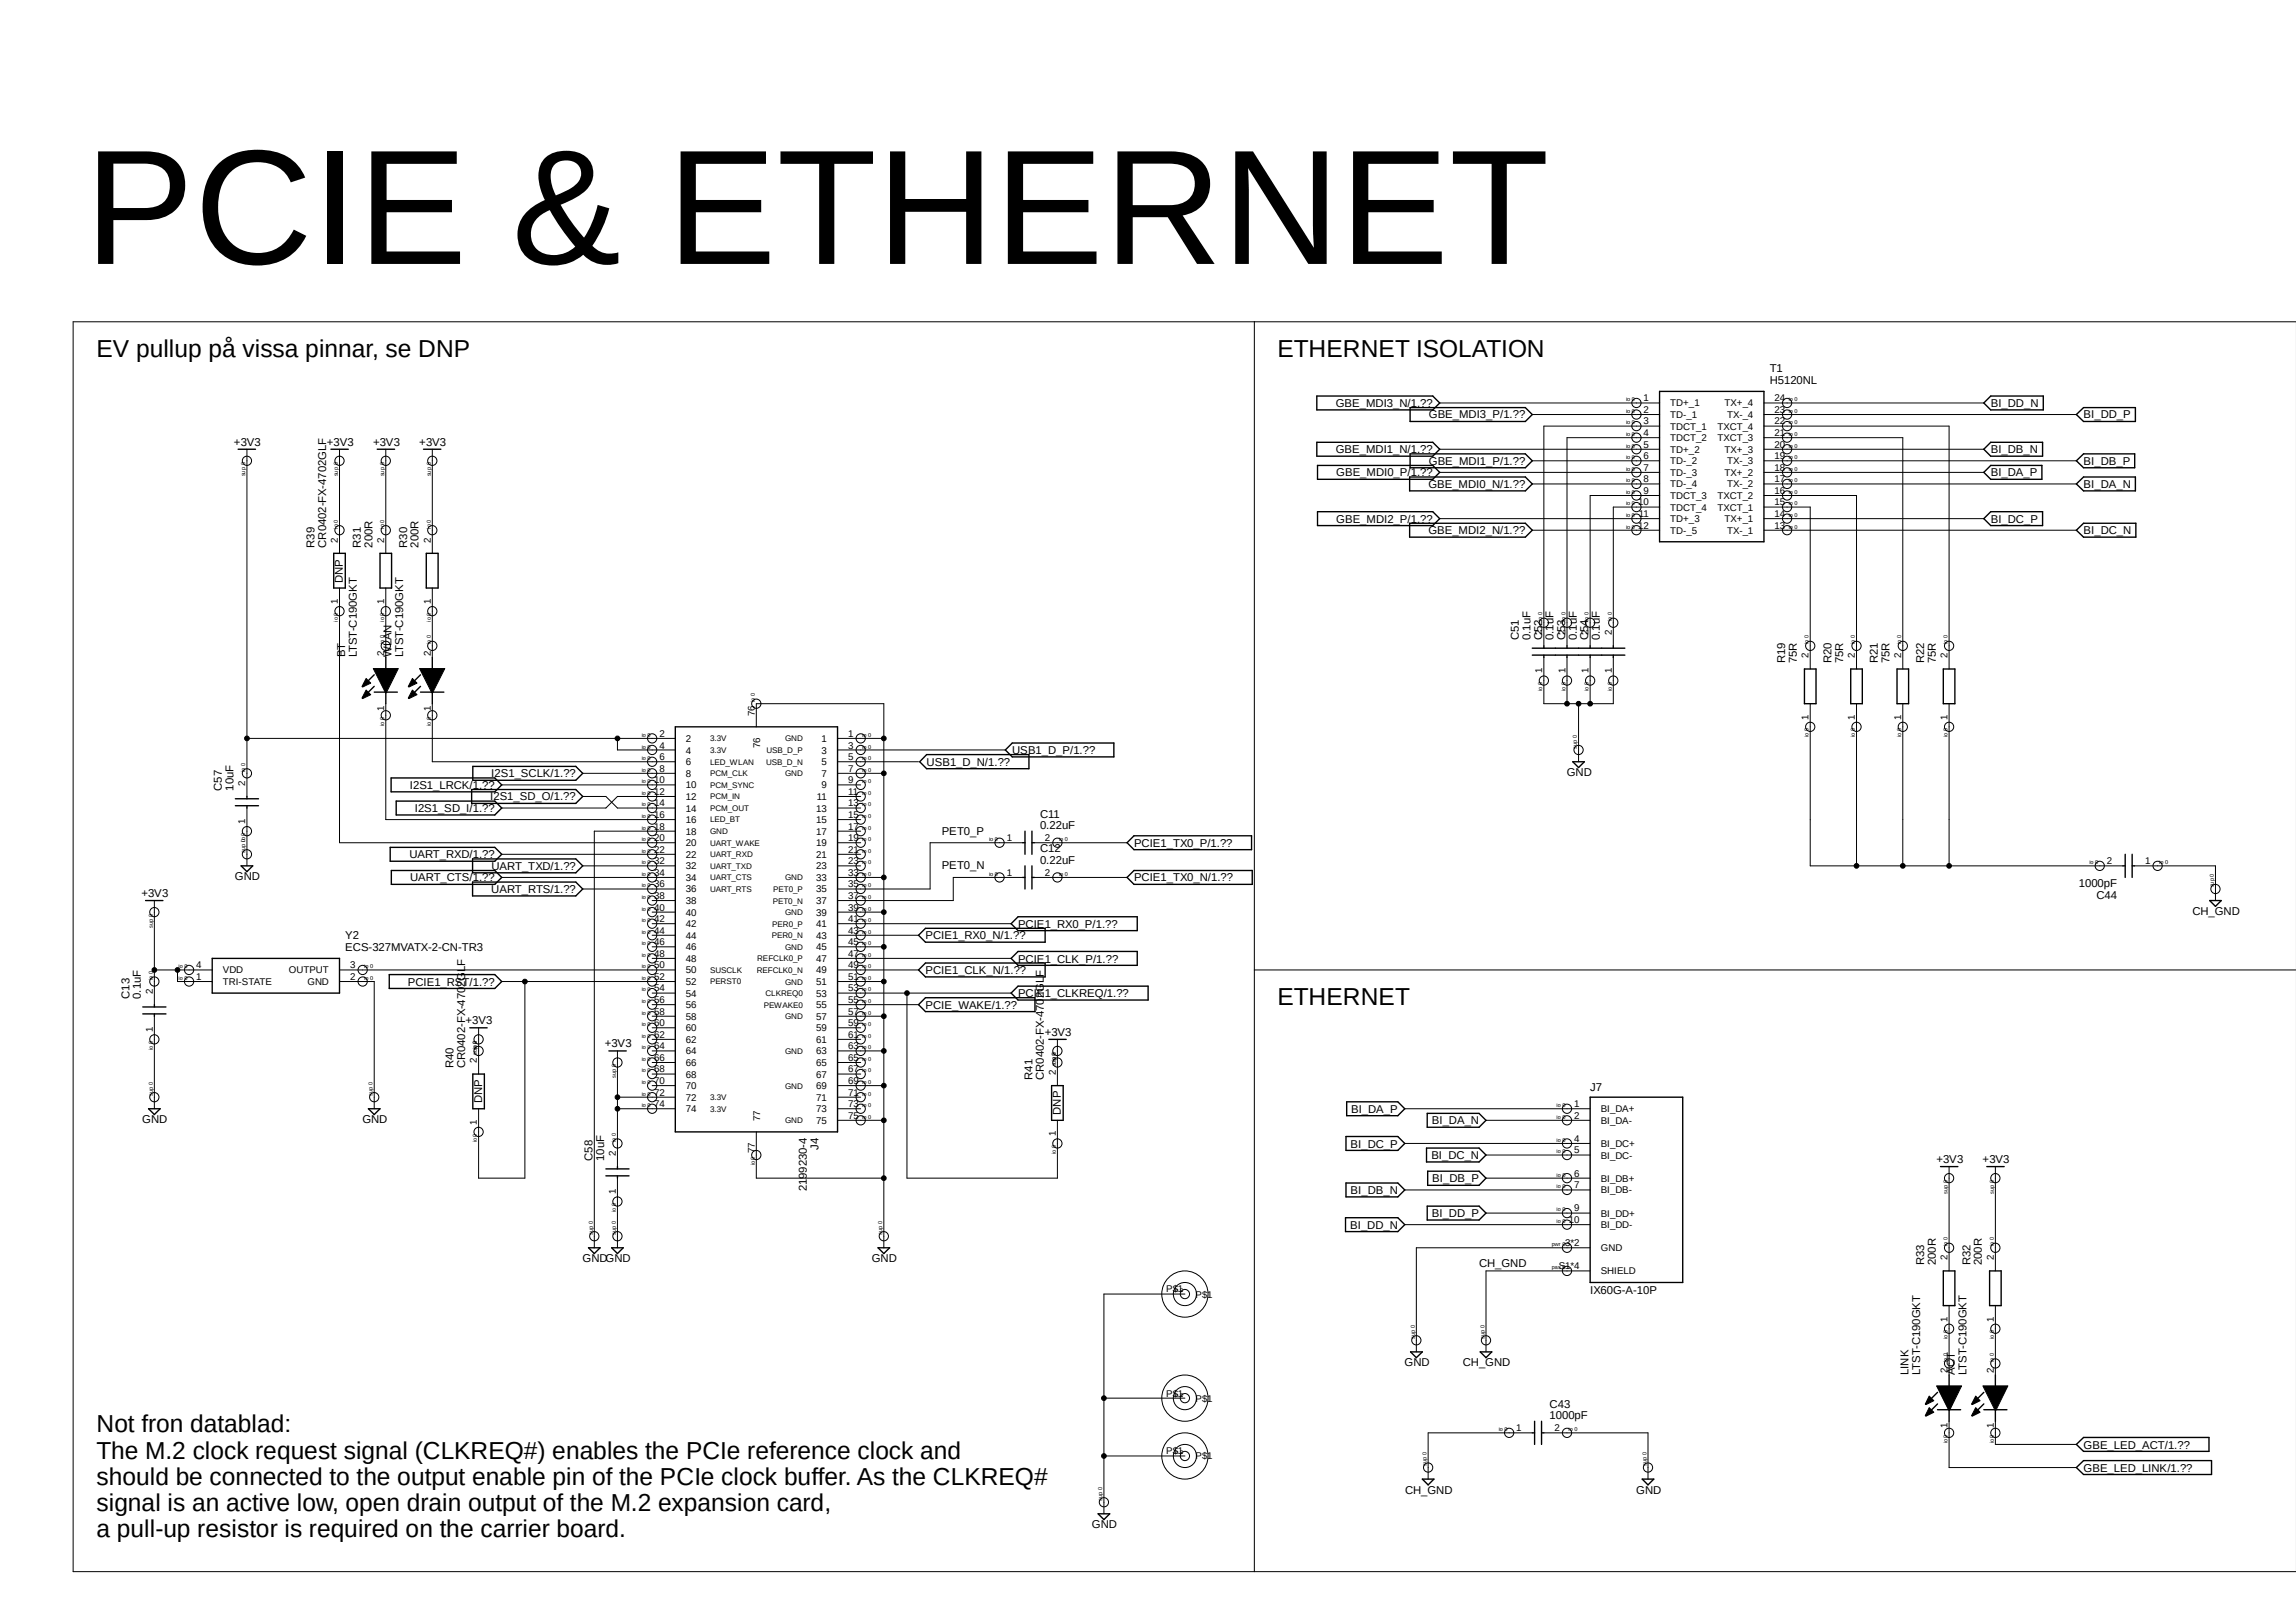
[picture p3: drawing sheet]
<svg xmlns="http://www.w3.org/2000/svg" width="420mm" height="297mm" viewBox="0 0 420 297" stroke-linecap="round" stroke-linejoin="round" font-family="sans-serif">
<defs><g id="words">
<text font-size="29.9" x="15.5" y="48.3">PCIE &amp; ETHERNET</text>
<g font-size="4.5">
<text x="17.7" y="65.3">EV pullup på vissa pinnar, se DNP</text>
<text x="233.7" y="65.3">ETHERNET ISOLATION</text>
<text x="233.7" y="183.9">ETHERNET</text>
<text x="17.7" y="262.1">Not fron datablad:</text>
<text x="17.7" y="266.9">The M.2 clock request signal (CLKREQ#) enables the PCIe reference clock and</text>
<text x="17.7" y="271.7">should be connected to the output enable pin of the PCIe clock buffer. As the CLKREQ#</text>
<text x="17.7" y="276.5">signal is an active low, open drain output of the M.2 expansion card,</text>
<text x="17.7" y="281.3">a pull-up resistor is required on the carrier board.</text>
</g>
<g font-size="2.1">
<text x="323.7" y="70.2">H5120NL</text>
<text x="323.7" y="68.1">T1</text>
<text x="244.4" y="74.5">GBE_MDI3_N/1.??</text>
<text x="261.4" y="76.6">GBE_MDI3_P/1.??</text>
<text x="364.2" y="74.5">BI_DD_N</text>
<text x="381.1" y="76.6">BI_DD_P</text>
<text x="42.8" y="81.6">+3V3</text>
<text x="59.8" y="81.6">+3V3</text>
<text x="68.2" y="81.6">+3V3</text>
<text x="76.7" y="81.6">+3V3</text>
<text x="244.4" y="82.9">GBE_MDI1_N/1.??</text>
<text x="364.2" y="82.9">BI_DB_N</text>
<text x="244.4" y="87.2">GBE_MDI0_P/1.??</text>
<text x="261.3" y="89.3">GBE_MDI0_N/1.??</text>
<text x="261.4" y="85">GBE_MDI1_P/1.??</text>
<text x="364.2" y="87.2">BI_DA_P</text>
<text x="381.1" y="85">BI_DB_P</text>
<text x="381.1" y="89.3">BI_DA_N</text>
<text x="244.4" y="95.6">GBE_MDI2_P/1.??</text>
<text x="364.2" y="95.6">BI_DC_P</text>
<text x="57.5" y="100.2" transform="rotate(-90 57.5 100.2)">R39</text>
<text x="59.6" y="100.2" transform="rotate(-90 59.6 100.2)">CR0402-FX-4702GLF</text>
<text x="66" y="100.2" transform="rotate(-90 66 100.2)">R31</text>
<text x="68.1" y="100.2" transform="rotate(-90 68.1 100.2)">200R</text>
<text x="74.5" y="100.2" transform="rotate(-90 74.5 100.2)">R30</text>
<text x="76.6" y="100.2" transform="rotate(-90 76.6 100.2)">200R</text>
<text x="261.3" y="97.7">GBE_MDI2_N/1.??</text>
<text x="381.1" y="97.7">BI_DC_N</text>
<text x="62.7" y="106.8" transform="rotate(-90 62.7 106.8)">DNP</text>
<text x="277.8" y="117.1" transform="rotate(-90 277.8 117.1)">C51</text>
<text x="280" y="117.1" transform="rotate(-90 280 117.1)">0.1uF</text>
<text x="282.1" y="117.1" transform="rotate(-90 282.1 117.1)">C52</text>
<text x="284.2" y="117.1" transform="rotate(-90 284.2 117.1)">0.1uF</text>
<text x="286.3" y="117.1" transform="rotate(-90 286.3 117.1)">C53</text>
<text x="288.4" y="117.1" transform="rotate(-90 288.4 117.1)">0.1uF</text>
<text x="290.5" y="117.1" transform="rotate(-90 290.5 117.1)">C54</text>
<text x="292.7" y="117.1" transform="rotate(-90 292.7 117.1)">0.1uF</text>
<text x="63.2" y="120.3" transform="rotate(-90 63.2 120.3)">BT</text>
<text x="65.3" y="120.3" transform="rotate(-90 65.3 120.3)">LTST-C190GKT</text>
<text x="71.6" y="120.3" transform="rotate(-90 71.6 120.3)">WLAN</text>
<text x="73.7" y="120.3" transform="rotate(-90 73.7 120.3)">LTST-C190GKT</text>
<text x="326.6" y="121.4" transform="rotate(-90 326.6 121.4)">R19</text>
<text x="328.7" y="121.4" transform="rotate(-90 328.7 121.4)">75R</text>
<text x="335" y="121.4" transform="rotate(-90 335 121.4)">R20</text>
<text x="337.1" y="121.4" transform="rotate(-90 337.1 121.4)">75R</text>
<text x="343.5" y="121.4" transform="rotate(-90 343.5 121.4)">R21</text>
<text x="345.6" y="121.4" transform="rotate(-90 345.6 121.4)">75R</text>
<text x="352" y="121.4" transform="rotate(-90 352 121.4)">R22</text>
<text x="354.1" y="121.4" transform="rotate(-90 354.1 121.4)">75R</text>
<text x="89.9" y="142.2">I2S1_SCLK/1.??</text>
<text x="169.5" y="140.1">USB1_D_N/1.??</text>
<text x="185.2" y="138">USB1_D_P/1.??</text>
<text x="286.6" y="142">GND</text>
<text x="40.6" y="144.7" transform="rotate(-90 40.6 144.7)">C57</text>
<text x="42.7" y="144.7" transform="rotate(-90 42.7 144.7)">10uF</text>
<text x="75" y="144.4">I2S1_LRCK/1.??</text>
<text x="75.9" y="148.6">I2S1_SD_I/1.??</text>
<text x="89.7" y="146.5">I2S1_SD_O/1.??</text>
<text x="190.2" y="149.6">C11</text>
<text x="172.3" y="152.7">PET0_P</text>
<text x="190.2" y="151.8">0.22uF</text>
<text x="190.2" y="156">C12</text>
<text x="207.4" y="154.9">PCIE1_TX0_P/1.??</text>
<text x="43" y="161.1">GND</text>
<text x="74.9" y="157.1">UART_RXD/1.??</text>
<text x="75" y="161.3">UART_CTS/1.??</text>
<text x="89.9" y="159.2">UART_TXD/1.??</text>
<text x="172.3" y="159.1">PET0_N</text>
<text x="190.2" y="158.1">0.22uF</text>
<text x="207.4" y="161.3">PCIE1_TX0_N/1.??</text>
<text x="25.9" y="164.2">+3V3</text>
<text x="89.9" y="163.4">UART_RTS/1.??</text>
<text x="380.3" y="162.4">1000pF</text>
<text x="383.5" y="164.5">C44</text>
<text x="401" y="167.4">CH_GND</text>
<text x="63.2" y="174">ECS-327MVATX-2-CN-TR3</text>
<text x="63.2" y="171.9">Y2</text>
<text x="169.3" y="171.9">PCIE1_RX0_N/1.??</text>
<text x="186.2" y="169.8">PCIE1_RX0_P/1.??</text>
<text x="169.3" y="178.3">PCIE1_CLK_N/1.??</text>
<text x="186.2" y="176.2">PCIE1_CLK_P/1.??</text>
<text x="23.7" y="182.8" transform="rotate(-90 23.7 182.8)">C13</text>
<text x="25.8" y="182.8" transform="rotate(-90 25.8 182.8)">0.1uF</text>
<text x="74.6" y="180.4">PCIE1_RST/1.??</text>
<text x="169.3" y="184.6">PCIE_WAKE/1.??</text>
<text x="186.2" y="182.5">PCIE1_CLKREQ/1.??</text>
<text x="85.2" y="187.5">+3V3</text>
<text x="110.6" y="191.7">+3V3</text>
<text x="191.1" y="189.6">+3V3</text>
<text x="83" y="195.5" transform="rotate(-90 83 195.5)">R40</text>
<text x="85.1" y="195.5" transform="rotate(-90 85.1 195.5)">CR0402-FX-4702GLF</text>
<text x="188.9" y="197.6" transform="rotate(-90 188.9 197.6)">R41</text>
<text x="191" y="197.6" transform="rotate(-90 191 197.6)">CR0402-FX-4702GLF</text>
<text x="88.2" y="201.8" transform="rotate(-90 88.2 201.8)">DNP</text>
<text x="194.1" y="204" transform="rotate(-90 194.1 204)">DNP</text>
<text x="247.1" y="203.7">BI_DA_P</text>
<text x="290.9" y="199.7">J7</text>
<text x="26" y="205.6">GND</text>
<text x="66.3" y="205.6">GND</text>
<text x="261.9" y="205.8">BI_DA_N</text>
<text x="108.4" y="212.4" transform="rotate(-90 108.4 212.4)">C58</text>
<text x="110.5" y="212.4" transform="rotate(-90 110.5 212.4)">10uF</text>
<text x="149.7" y="210.4" transform="rotate(-90 149.7 210.4)">J4</text>
<text x="247.1" y="210">BI_DC_P</text>
<text x="261.8" y="212.1">BI_DC_N</text>
<text x="354.2" y="212.9">+3V3</text>
<text x="362.7" y="212.9">+3V3</text>
<text x="147.6" y="218" transform="rotate(-90 147.6 218)">2199230-4</text>
<text x="247.1" y="218.5">BI_DB_N</text>
<text x="262" y="216.4">BI_DB_P</text>
<text x="247" y="224.8">BI_DD_N</text>
<text x="261.9" y="222.7">BI_DD_P</text>
<text x="106.6" y="231">GNDGND</text>
<text x="159.5" y="231">GND</text>
<text x="270.6" y="231.9">CH_GND</text>
<text x="352" y="231.5" transform="rotate(-90 352 231.5)">R33</text>
<text x="354.1" y="231.5" transform="rotate(-90 354.1 231.5)">200R</text>
<text x="360.4" y="231.5" transform="rotate(-90 360.4 231.5)">R32</text>
<text x="362.5" y="231.5" transform="rotate(-90 362.5 231.5)">200R</text>
<text x="290.9" y="236.8">IX60G-A-10P</text>
<text x="256.9" y="250">GND</text>
<text x="267.6" y="250">CH_GND</text>
<text x="349.1" y="251.6" transform="rotate(-90 349.1 251.6)">LINK</text>
<text x="351.2" y="251.6" transform="rotate(-90 351.2 251.6)">LTST-C190GKT</text>
<text x="357.6" y="251.6" transform="rotate(-90 357.6 251.6)">ACT</text>
<text x="359.7" y="251.6" transform="rotate(-90 359.7 251.6)">LTST-C190GKT</text>
<text x="283.5" y="257.6">C43</text>
<text x="283.5" y="259.8">1000pF</text>
<text x="381.1" y="265.1">GBE_LED_ACT/1.??</text>
<text x="381.1" y="269.3">GBE_LED_LINK/1.??</text>
<text x="257" y="273.3">CH_GND</text>
<text x="299.3" y="273.3">GND</text>
<text x="199.7" y="279.7">GND</text>
</g>
<g font-size="1.8">
<text x="300.7" y="73.4">1</text>
<text x="300.7" y="75.6">2</text>
<text x="300.7" y="77.7">3</text>
<text x="305.5" y="74.4">TD+_1</text>
<text x="305.5" y="76.5">TD-_1</text>
<text x="315.5" y="74.4">TX+_4</text>
<text x="315.9" y="76.5">TX-_4</text>
<text x="324.6" y="77.7">22</text>
<text x="324.6" y="75.6">23</text>
<text x="324.6" y="73.4">24</text>
<text x="300.7" y="79.8">4</text>
<text x="300.7" y="81.9">5</text>
<text x="305.5" y="78.6">TDCT_1</text>
<text x="305.5" y="80.7">TDCT_2</text>
<text x="305.5" y="82.8">TD+_2</text>
<text x="314.2" y="80.7">TXCT_3</text>
<text x="314.2" y="78.6">TXCT_4</text>
<text x="315.5" y="82.8">TX+_3</text>
<text x="324.6" y="81.9">20</text>
<text x="324.6" y="79.8">21</text>
<text x="300.7" y="84">6</text>
<text x="300.7" y="86.1">7</text>
<text x="300.7" y="88.3">8</text>
<text x="305.5" y="85">TD-_2</text>
<text x="305.5" y="87.1">TD-_3</text>
<text x="305.5" y="89.2">TD-_4</text>
<text x="315.5" y="87.1">TX+_2</text>
<text x="315.9" y="89.2">TX-_2</text>
<text x="315.9" y="85">TX-_3</text>
<text x="324.6" y="88.3">17</text>
<text x="324.6" y="86.1">18</text>
<text x="324.6" y="84">19</text>
<text x="299.7" y="92.5">10</text>
<text x="299.8" y="94.6">11</text>
<text x="300.7" y="90.4">9</text>
<text x="305.5" y="91.3">TDCT_3</text>
<text x="305.5" y="93.4">TDCT_4</text>
<text x="305.5" y="95.5">TD+_3</text>
<text x="314.2" y="93.4">TXCT_1</text>
<text x="314.2" y="91.3">TXCT_2</text>
<text x="315.5" y="95.5">TX+_1</text>
<text x="324.6" y="94.6">14</text>
<text x="324.6" y="92.5">15</text>
<text x="324.6" y="90.4">16</text>
<text x="61.8" y="99.3" transform="rotate(-90 61.8 99.3)">2</text>
<text x="70.3" y="99.3" transform="rotate(-90 70.3 99.3)">2</text>
<text x="78.8" y="99.3" transform="rotate(-90 78.8 99.3)">2</text>
<text x="299.7" y="96.7">12</text>
<text x="305.5" y="97.7">TD-_5</text>
<text x="315.9" y="97.7">TX-_1</text>
<text x="324.6" y="96.7">13</text>
<text x="61.8" y="110.5" transform="rotate(-90 61.8 110.5)">1</text>
<text x="70.3" y="110.5" transform="rotate(-90 70.3 110.5)">1</text>
<text x="78.8" y="110.5" transform="rotate(-90 78.8 110.5)">1</text>
<text x="282.1" y="116.2" transform="rotate(-90 282.1 116.2)">2</text>
<text x="286.3" y="116.2" transform="rotate(-90 286.3 116.2)">2</text>
<text x="290.6" y="116.2" transform="rotate(-90 290.6 116.2)">2</text>
<text x="294.8" y="116.2" transform="rotate(-90 294.8 116.2)">2</text>
<text x="70.3" y="120" transform="rotate(-90 70.3 120)">2</text>
<text x="78.8" y="120" transform="rotate(-90 78.8 120)">2</text>
<text x="282.1" y="123.2" transform="rotate(-90 282.1 123.2)">1</text>
<text x="286.3" y="123.2" transform="rotate(-90 286.3 123.2)">1</text>
<text x="290.6" y="123.2" transform="rotate(-90 290.6 123.2)">1</text>
<text x="294.8" y="123.2" transform="rotate(-90 294.8 123.2)">1</text>
<text x="330.8" y="120.5" transform="rotate(-90 330.8 120.5)">2</text>
<text x="339.3" y="120.5" transform="rotate(-90 339.3 120.5)">2</text>
<text x="347.8" y="120.5" transform="rotate(-90 347.8 120.5)">2</text>
<text x="356.2" y="120.5" transform="rotate(-90 356.2 120.5)">2</text>
<text x="70.3" y="130" transform="rotate(-90 70.3 130)">1</text>
<text x="78.8" y="130" transform="rotate(-90 78.8 130)">1</text>
<text x="138.1" y="131.1" transform="rotate(-90 138.1 131.1)">76</text>
<text x="330.8" y="131.7" transform="rotate(-90 330.8 131.7)">1</text>
<text x="339.3" y="131.7" transform="rotate(-90 339.3 131.7)">1</text>
<text x="347.8" y="131.7" transform="rotate(-90 347.8 131.7)">1</text>
<text x="356.2" y="131.7" transform="rotate(-90 356.2 131.7)">1</text>
<text x="120.6" y="134.8">2</text>
<text x="120.6" y="137">4</text>
<text x="125.5" y="135.8">2</text>
<text x="125.5" y="137.9">4</text>
<text x="139" y="136.9" transform="rotate(-90 139 136.9)">76</text>
<text x="150.3" y="135.8">1</text>
<text x="150.3" y="137.9">3</text>
<text x="155.2" y="134.8">1</text>
<text x="155.2" y="137">3</text>
<text x="44.9" y="143.8" transform="rotate(-90 44.9 143.8)">2</text>
<text x="119.6" y="143.3">10</text>
<text x="120.6" y="139.1">6</text>
<text x="120.6" y="141.2">8</text>
<text x="125.5" y="140">6</text>
<text x="125.5" y="142.2">8</text>
<text x="150.3" y="140">5</text>
<text x="150.3" y="142.2">7</text>
<text x="155.2" y="139.1">5</text>
<text x="155.2" y="141.2">7</text>
<text x="155.2" y="143.3">9</text>
<text x="119.6" y="145.5">12</text>
<text x="119.6" y="147.6">14</text>
<text x="119.6" y="149.7">16</text>
<text x="125.5" y="144.3">10</text>
<text x="125.5" y="146.4">12</text>
<text x="125.5" y="148.5">14</text>
<text x="149.3" y="148.5">13</text>
<text x="149.4" y="146.4">11</text>
<text x="150.3" y="144.3">9</text>
<text x="155.2" y="145.5">11</text>
<text x="155.2" y="147.6">13</text>
<text x="155.2" y="149.7">15</text>
<text x="44.9" y="150.8" transform="rotate(-90 44.9 150.8)">1</text>
<text x="119.6" y="151.8">18</text>
<text x="119.6" y="153.9">20</text>
<text x="125.5" y="150.6">16</text>
<text x="125.5" y="152.7">18</text>
<text x="125.5" y="154.9">20</text>
<text x="149.3" y="150.6">15</text>
<text x="149.3" y="152.7">17</text>
<text x="149.3" y="154.9">19</text>
<text x="155.2" y="151.8">17</text>
<text x="155.2" y="153.9">19</text>
<text x="184.2" y="153.9">1</text>
<text x="191.1" y="153.9">2</text>
<text x="119.6" y="156">22</text>
<text x="119.6" y="158.2">32</text>
<text x="119.6" y="160.3">34</text>
<text x="125.5" y="157">22</text>
<text x="125.5" y="159.1">32</text>
<text x="125.5" y="161.2">34</text>
<text x="149.3" y="157">21</text>
<text x="149.3" y="159.1">23</text>
<text x="149.3" y="161.2">33</text>
<text x="155.2" y="156">21</text>
<text x="155.2" y="158.2">23</text>
<text x="155.2" y="160.3">33</text>
<text x="184.2" y="160.3">1</text>
<text x="191.1" y="160.3">2</text>
<text x="385.4" y="158.2">2</text>
<text x="392.4" y="158.2">1</text>
<text x="119.6" y="162.4">36</text>
<text x="119.6" y="164.5">38</text>
<text x="119.6" y="166.6">40</text>
<text x="125.5" y="163.3">36</text>
<text x="125.5" y="165.4">38</text>
<text x="125.5" y="167.6">40</text>
<text x="149.3" y="163.3">35</text>
<text x="149.3" y="165.4">37</text>
<text x="149.3" y="167.6">39</text>
<text x="155.2" y="162.4">35</text>
<text x="155.2" y="164.5">37</text>
<text x="155.2" y="166.6">39</text>
<text x="119.6" y="168.7">42</text>
<text x="119.6" y="170.9">44</text>
<text x="119.6" y="173">46</text>
<text x="125.5" y="169.7">42</text>
<text x="125.5" y="171.8">44</text>
<text x="125.5" y="173.9">46</text>
<text x="149.3" y="169.7">41</text>
<text x="149.3" y="171.8">43</text>
<text x="149.3" y="173.9">45</text>
<text x="155.2" y="168.7">41</text>
<text x="155.2" y="170.9">43</text>
<text x="155.2" y="173">45</text>
<text x="35.9" y="179.3">1</text>
<text x="35.9" y="177.2">4</text>
<text x="40.8" y="178.1">VDD</text>
<text x="52.8" y="178.1">OUTPUT</text>
<text x="64.1" y="179.3">2</text>
<text x="64.1" y="177.2">3</text>
<text x="119.6" y="175.1">48</text>
<text x="119.6" y="177.2">50</text>
<text x="119.6" y="179.3">52</text>
<text x="125.5" y="176">48</text>
<text x="125.5" y="178.1">50</text>
<text x="149.3" y="176">47</text>
<text x="149.3" y="178.1">49</text>
<text x="155.2" y="175.1">47</text>
<text x="155.2" y="177.2">49</text>
<text x="155.2" y="179.3">51</text>
<text x="27.9" y="181.9" transform="rotate(-90 27.9 181.9)">2</text>
<text x="40.8" y="180.3">TRI-STATE</text>
<text x="56.2" y="180.3">GND</text>
<text x="119.6" y="181.4">54</text>
<text x="119.6" y="183.6">56</text>
<text x="119.6" y="185.7">58</text>
<text x="125.5" y="180.3">52</text>
<text x="125.5" y="182.4">54</text>
<text x="125.5" y="184.5">56</text>
<text x="149.3" y="180.3">51</text>
<text x="149.3" y="182.4">53</text>
<text x="149.3" y="184.5">55</text>
<text x="155.2" y="181.4">53</text>
<text x="155.2" y="183.6">55</text>
<text x="155.2" y="185.7">57</text>
<text x="27.9" y="188.9" transform="rotate(-90 27.9 188.9)">1</text>
<text x="119.6" y="187.8">60</text>
<text x="119.6" y="189.9">62</text>
<text x="125.5" y="186.6">58</text>
<text x="125.5" y="188.7">60</text>
<text x="125.5" y="190.8">62</text>
<text x="149.3" y="186.6">57</text>
<text x="149.3" y="188.7">59</text>
<text x="149.3" y="190.8">61</text>
<text x="155.2" y="187.8">59</text>
<text x="155.2" y="189.9">61</text>
<text x="87.2" y="194.6" transform="rotate(-90 87.2 194.6)">2</text>
<text x="119.6" y="192">64</text>
<text x="119.6" y="194.1">66</text>
<text x="119.6" y="196.3">68</text>
<text x="125.5" y="193">64</text>
<text x="125.5" y="195.1">66</text>
<text x="125.5" y="197.2">68</text>
<text x="149.3" y="193">63</text>
<text x="149.3" y="195.1">65</text>
<text x="149.3" y="197.2">67</text>
<text x="155.2" y="192">63</text>
<text x="155.2" y="194.1">65</text>
<text x="155.2" y="196.3">67</text>
<text x="193.1" y="196.7" transform="rotate(-90 193.1 196.7)">2</text>
<text x="119.6" y="198.4">70</text>
<text x="119.6" y="200.5">72</text>
<text x="119.6" y="202.6">74</text>
<text x="125.5" y="199.3">70</text>
<text x="125.5" y="201.4">72</text>
<text x="125.5" y="203.5">74</text>
<text x="149.3" y="199.3">69</text>
<text x="149.3" y="201.4">71</text>
<text x="149.3" y="203.5">73</text>
<text x="155.2" y="198.4">69</text>
<text x="155.2" y="200.5">71</text>
<text x="155.2" y="202.6">73</text>
<text x="288" y="202.6">1</text>
<text x="292.8" y="203.5">BI_DA+</text>
<text x="87.2" y="205.8" transform="rotate(-90 87.2 205.8)">1</text>
<text x="139" y="205.2" transform="rotate(-90 139 205.2)">77</text>
<text x="149.3" y="205.7">75</text>
<text x="155.2" y="204.7">75</text>
<text x="193.1" y="207.9" transform="rotate(-90 193.1 207.9)">1</text>
<text x="288" y="204.7">2</text>
<text x="288" y="209">4</text>
<text x="292.8" y="205.7">BI_DA-</text>
<text x="292.8" y="209.9">BI_DC+</text>
<text x="112.6" y="211.5" transform="rotate(-90 112.6 211.5)">2</text>
<text x="138.1" y="211" transform="rotate(-90 138.1 211)">77</text>
<text x="288" y="211.1">5</text>
<text x="288" y="215.4">6</text>
<text x="292.8" y="212">BI_DC-</text>
<text x="112.6" y="218.6" transform="rotate(-90 112.6 218.6)">1</text>
<text x="288" y="217.5">7</text>
<text x="288" y="221.7">9</text>
<text x="292.8" y="216.3">BI_DB+</text>
<text x="292.8" y="218.4">BI_DB-</text>
<text x="287" y="223.8">10</text>
<text x="292.8" y="222.6">BI_DD+</text>
<text x="292.8" y="224.7">BI_DD-</text>
<text x="285.1" y="232.3">S1*4</text>
<text x="286.3" y="228.1">3*2</text>
<text x="292.8" y="233.2">SHIELD</text>
<text x="292.8" y="229">GND</text>
<text x="356.2" y="230.6" transform="rotate(-90 356.2 230.6)">2</text>
<text x="364.7" y="230.6" transform="rotate(-90 364.7 230.6)">2</text>
<text x="213.3" y="236.5">P$1</text>
<text x="218.7" y="237.5">P$1</text>
<text x="356.2" y="241.9" transform="rotate(-90 356.2 241.9)">1</text>
<text x="364.7" y="241.9" transform="rotate(-90 364.7 241.9)">1</text>
<text x="356.2" y="251.3" transform="rotate(-90 356.2 251.3)">2</text>
<text x="364.7" y="251.3" transform="rotate(-90 364.7 251.3)">2</text>
<text x="213.3" y="255.6">P$1</text>
<text x="218.7" y="256.5">P$1</text>
<text x="277.4" y="261.9">1</text>
<text x="284.4" y="261.9">2</text>
<text x="356.2" y="261.4" transform="rotate(-90 356.2 261.4)">1</text>
<text x="364.7" y="261.4" transform="rotate(-90 364.7 261.4)">1</text>
<text x="213.3" y="266.2">P$1</text>
<text x="218.7" y="267.1">P$1</text>
</g>
<g font-size="1.5">
<text x="129.9" y="135.6">3.3V</text>
<text x="129.9" y="137.8">3.3V</text>
<text x="140.2" y="137.8">USB_D_P</text>
<text x="143.6" y="135.7">GND</text>
<text x="129.9" y="142">PCM_CLK</text>
<text x="129.9" y="139.9">LED_WLAN</text>
<text x="140.1" y="140">USB_D_N</text>
<text x="143.6" y="142.1">GND</text>
<text x="129.9" y="144.1">PCM_SYNC</text>
<text x="129.9" y="148.4">PCM_OUT</text>
<text x="129.9" y="146.3">PCM_IN</text>
<text x="129.9" y="154.7">UART_WAKE</text>
<text x="129.9" y="150.5">LED_BT</text>
<text x="129.9" y="152.6">GND</text>
<text x="129.9" y="159">UART_TXD</text>
<text x="129.9" y="156.8">UART_RXD</text>
<text x="129.9" y="161.1">UART_CTS</text>
<text x="143.6" y="161.1">GND</text>
<text x="129.9" y="163.2">UART_RTS</text>
<text x="141.4" y="165.4">PET0_N</text>
<text x="141.4" y="163.2">PET0_P</text>
<text x="143.6" y="167.5">GND</text>
<text x="141.2" y="171.7">PER0_N</text>
<text x="141.3" y="169.6">PER0_P</text>
<text x="143.6" y="173.8">GND</text>
<text x="129.9" y="178">SUSCLK</text>
<text x="138.4" y="178.1">REFCLK0_N</text>
<text x="138.5" y="175.9">REFCLK0_P</text>
<text x="129.9" y="180.1">PERST0</text>
<text x="139.7" y="184.4">PEWAKE0</text>
<text x="140" y="182.3">CLKREQ0</text>
<text x="143.6" y="180.2">GND</text>
<text x="143.6" y="186.5">GND</text>
<text x="143.6" y="192.9">GND</text>
<text x="129.9" y="201.3">3.3V</text>
<text x="129.9" y="203.4">3.3V</text>
<text x="143.6" y="199.2">GND</text>
<text x="143.6" y="205.6">GND</text>
</g>
<g font-size="1">
<text x="297.4" y="73.4">io 0</text>
<text x="297.4" y="75.6">io 0</text>
<text x="297.4" y="77.7">io 0</text>
<text x="327.2" y="77.7">io 0</text>
<text x="327.2" y="75.6">io 0</text>
<text x="327.2" y="73.4">io 0</text>
<text x="297.4" y="79.8">io 0</text>
<text x="297.4" y="81.9">io 0</text>
<text x="327.2" y="81.9">io 0</text>
<text x="327.2" y="79.8">io 0</text>
<text x="44.9" y="87.2" transform="rotate(-90 44.9 87.2)">sup 0</text>
<text x="61.8" y="87.2" transform="rotate(-90 61.8 87.2)">sup 0</text>
<text x="70.3" y="87.2" transform="rotate(-90 70.3 87.2)">sup 0</text>
<text x="78.8" y="87.2" transform="rotate(-90 78.8 87.2)">sup 0</text>
<text x="297.4" y="84">io 0</text>
<text x="297.4" y="86.1">io 0</text>
<text x="297.4" y="88.3">io 0</text>
<text x="327.2" y="88.3">io 0</text>
<text x="327.2" y="86.1">io 0</text>
<text x="327.2" y="84">io 0</text>
<text x="297.4" y="90.4">io 0</text>
<text x="297.4" y="92.5">io 0</text>
<text x="297.4" y="94.6">io 0</text>
<text x="327.2" y="94.6">io 0</text>
<text x="327.2" y="92.5">io 0</text>
<text x="327.2" y="90.4">io 0</text>
<text x="61.8" y="96.7" transform="rotate(-90 61.8 96.7)">io 0</text>
<text x="70.3" y="96.7" transform="rotate(-90 70.3 96.7)">io 0</text>
<text x="78.8" y="96.7" transform="rotate(-90 78.8 96.7)">io 0</text>
<text x="297.4" y="96.7">io 0</text>
<text x="327.2" y="96.7">io 0</text>
<text x="61.8" y="113.8" transform="rotate(-90 61.8 113.8)">io 0</text>
<text x="70.3" y="113.8" transform="rotate(-90 70.3 113.8)">io 0</text>
<text x="78.8" y="113.8" transform="rotate(-90 78.8 113.8)">io 0</text>
<text x="282.1" y="113.7" transform="rotate(-90 282.1 113.7)">io 0</text>
<text x="286.3" y="113.7" transform="rotate(-90 286.3 113.7)">io 0</text>
<text x="290.6" y="113.7" transform="rotate(-90 290.6 113.7)">io 0</text>
<text x="294.8" y="113.7" transform="rotate(-90 294.8 113.7)">io 0</text>
<text x="70.3" y="117.9" transform="rotate(-90 70.3 117.9)">io 0</text>
<text x="78.8" y="117.9" transform="rotate(-90 78.8 117.9)">io 0</text>
<text x="330.8" y="117.9" transform="rotate(-90 330.8 117.9)">io 0</text>
<text x="339.3" y="117.9" transform="rotate(-90 339.3 117.9)">io 0</text>
<text x="347.8" y="117.9" transform="rotate(-90 347.8 117.9)">io 0</text>
<text x="356.2" y="117.9" transform="rotate(-90 356.2 117.9)">io 0</text>
<text x="138.1" y="128.5" transform="rotate(-90 138.1 128.5)">io 0</text>
<text x="282.1" y="126.5" transform="rotate(-90 282.1 126.5)">io 0</text>
<text x="286.3" y="126.5" transform="rotate(-90 286.3 126.5)">io 0</text>
<text x="290.6" y="126.5" transform="rotate(-90 290.6 126.5)">io 0</text>
<text x="294.8" y="126.5" transform="rotate(-90 294.8 126.5)">io 0</text>
<text x="70.3" y="132.8" transform="rotate(-90 70.3 132.8)">io 0</text>
<text x="78.8" y="132.8" transform="rotate(-90 78.8 132.8)">io 0</text>
<text x="117.4" y="134.8">io 0</text>
<text x="117.4" y="137">io 0</text>
<text x="157.7" y="134.8">io 0</text>
<text x="157.7" y="137">io 0</text>
<text x="288.5" y="137" transform="rotate(-90 288.5 137)">sup 0</text>
<text x="330.8" y="134.9" transform="rotate(-90 330.8 134.9)">io 0</text>
<text x="339.3" y="134.9" transform="rotate(-90 339.3 134.9)">io 0</text>
<text x="347.8" y="134.9" transform="rotate(-90 347.8 134.9)">io 0</text>
<text x="356.2" y="134.9" transform="rotate(-90 356.2 134.9)">io 0</text>
<text x="44.9" y="141.2" transform="rotate(-90 44.9 141.2)">io 0</text>
<text x="117.4" y="139.1">io 0</text>
<text x="117.4" y="141.2">io 0</text>
<text x="117.4" y="143.3">io 0</text>
<text x="157.7" y="139.1">io 0</text>
<text x="157.7" y="141.2">io 0</text>
<text x="157.7" y="143.3">io 0</text>
<text x="117.4" y="145.5">io 0</text>
<text x="117.4" y="147.6">io 0</text>
<text x="117.4" y="149.7">io 0</text>
<text x="157.7" y="145.5">io 0</text>
<text x="157.7" y="147.6">io 0</text>
<text x="157.7" y="149.7">io 0</text>
<text x="44.9" y="154" transform="rotate(-90 44.9 154)">io 0</text>
<text x="117.4" y="151.8">io 0</text>
<text x="117.4" y="153.9">io 0</text>
<text x="157.7" y="151.8">io 0</text>
<text x="157.7" y="153.9">io 0</text>
<text x="180.9" y="153.9">io 0</text>
<text x="193.7" y="153.9">io 0</text>
<text x="44.9" y="156" transform="rotate(-90 44.9 156)">sup 0</text>
<text x="117.4" y="156">io 0</text>
<text x="117.4" y="158.2">io 0</text>
<text x="117.4" y="160.3">io 0</text>
<text x="157.7" y="156">io 0</text>
<text x="157.7" y="158.2">io 0</text>
<text x="157.7" y="160.3">io 0</text>
<text x="180.9" y="160.3">io 0</text>
<text x="193.7" y="160.3">io 0</text>
<text x="382.2" y="158.2">io 0</text>
<text x="395" y="158.2">io 0</text>
<text x="117.4" y="162.4">io 0</text>
<text x="117.4" y="164.5">io 0</text>
<text x="117.4" y="166.6">io 0</text>
<text x="157.7" y="162.4">io 0</text>
<text x="157.7" y="164.5">io 0</text>
<text x="157.7" y="166.6">io 0</text>
<text x="405" y="162.4" transform="rotate(-90 405 162.4)">sup 0</text>
<text x="27.9" y="169.8" transform="rotate(-90 27.9 169.8)">sup 0</text>
<text x="117.4" y="168.7">io 0</text>
<text x="117.4" y="170.9">io 0</text>
<text x="117.4" y="173">io 0</text>
<text x="157.7" y="168.7">io 0</text>
<text x="157.7" y="170.9">io 0</text>
<text x="157.7" y="173">io 0</text>
<text x="27.9" y="179.3" transform="rotate(-90 27.9 179.3)">io 0</text>
<text x="32.7" y="179.3">io 0</text>
<text x="32.7" y="177.2">io 0</text>
<text x="66.6" y="179.3">io 0</text>
<text x="66.6" y="177.2">io 0</text>
<text x="117.4" y="175.1">io 0</text>
<text x="117.4" y="177.2">io 0</text>
<text x="117.4" y="179.3">io 0</text>
<text x="157.7" y="175.1">io 0</text>
<text x="157.7" y="177.2">io 0</text>
<text x="157.7" y="179.3">io 0</text>
<text x="117.4" y="181.4">io 0</text>
<text x="117.4" y="183.6">io 0</text>
<text x="117.4" y="185.7">io 0</text>
<text x="157.7" y="181.4">io 0</text>
<text x="157.7" y="183.6">io 0</text>
<text x="157.7" y="185.7">io 0</text>
<text x="117.4" y="187.8">io 0</text>
<text x="117.4" y="189.9">io 0</text>
<text x="157.7" y="187.8">io 0</text>
<text x="157.7" y="189.9">io 0</text>
<text x="27.9" y="192.1" transform="rotate(-90 27.9 192.1)">io 0</text>
<text x="87.3" y="193" transform="rotate(-90 87.3 193)">sup 0</text>
<text x="87.3" y="192" transform="rotate(-90 87.3 192)">io 0</text>
<text x="112.7" y="197.3" transform="rotate(-90 112.7 197.3)">sup 0</text>
<text x="117.4" y="192">io 0</text>
<text x="117.4" y="194.1">io 0</text>
<text x="117.4" y="196.3">io 0</text>
<text x="157.7" y="192">io 0</text>
<text x="157.7" y="194.1">io 0</text>
<text x="157.7" y="196.3">io 0</text>
<text x="193.1" y="195.2" transform="rotate(-90 193.1 195.2)">sup 0</text>
<text x="193.1" y="194.1" transform="rotate(-90 193.1 194.1)">io 0</text>
<text x="27.9" y="200.5" transform="rotate(-90 27.9 200.5)">sup 0</text>
<text x="68.2" y="200.5" transform="rotate(-90 68.2 200.5)">sup 0</text>
<text x="117.4" y="198.4">io 0</text>
<text x="117.4" y="200.5">io 0</text>
<text x="117.4" y="202.6">io 0</text>
<text x="157.7" y="198.4">io 0</text>
<text x="157.7" y="200.5">io 0</text>
<text x="157.7" y="202.6">io 0</text>
<text x="284.7" y="202.6">io 0</text>
<text x="87.3" y="209" transform="rotate(-90 87.3 209)">io 0</text>
<text x="112.7" y="209" transform="rotate(-90 112.7 209)">io 0</text>
<text x="157.7" y="204.7">io 0</text>
<text x="284.7" y="204.7">io 0</text>
<text x="284.7" y="209">io 0</text>
<text x="138.1" y="213.3" transform="rotate(-90 138.1 213.3)">io 0</text>
<text x="193.1" y="211.2" transform="rotate(-90 193.1 211.2)">io 0</text>
<text x="284.7" y="211.1">io 0</text>
<text x="284.7" y="215.3">io 0</text>
<text x="112.7" y="221.8" transform="rotate(-90 112.7 221.8)">io 0</text>
<text x="284.7" y="217.5">io 0</text>
<text x="284.7" y="221.7">io 0</text>
<text x="356.2" y="218.5" transform="rotate(-90 356.2 218.5)">sup 0</text>
<text x="364.7" y="218.5" transform="rotate(-90 364.7 218.5)">sup 0</text>
<text x="108.4" y="225.9" transform="rotate(-90 108.4 225.9)">sup 0</text>
<text x="112.7" y="225.9" transform="rotate(-90 112.7 225.9)">sup 0</text>
<text x="161.4" y="225.9" transform="rotate(-90 161.4 225.9)">sup 0</text>
<text x="284.7" y="223.8">io 0</text>
<text x="283.8" y="232.3">pas 0</text>
<text x="283.8" y="228">pwr 0</text>
<text x="356.2" y="228.1" transform="rotate(-90 356.2 228.1)">io 0</text>
<text x="364.7" y="228.1" transform="rotate(-90 364.7 228.1)">io 0</text>
<text x="214.8" y="236.5">io 0</text>
<text x="258.8" y="245" transform="rotate(-90 258.8 245)">sup 0</text>
<text x="271.5" y="245" transform="rotate(-90 271.5 245)">sup 0</text>
<text x="356.2" y="245.1" transform="rotate(-90 356.2 245.1)">io 0</text>
<text x="364.7" y="245.1" transform="rotate(-90 364.7 245.1)">io 0</text>
<text x="356.2" y="249.2" transform="rotate(-90 356.2 249.2)">io 0</text>
<text x="364.7" y="249.2" transform="rotate(-90 364.7 249.2)">io 0</text>
<text x="214.8" y="255.6">io 0</text>
<text x="274.2" y="261.9">io 0</text>
<text x="286.9" y="261.9">io 0</text>
<text x="214.8" y="266.1">io 0</text>
<text x="260.9" y="268.3" transform="rotate(-90 260.9 268.3)">sup 0</text>
<text x="301.2" y="268.3" transform="rotate(-90 301.2 268.3)">sup 0</text>
<text x="356.2" y="264.1" transform="rotate(-90 356.2 264.1)">io 0</text>
<text x="364.7" y="264.1" transform="rotate(-90 364.7 264.1)">io 0</text>
<text x="201.6" y="274.6" transform="rotate(-90 201.6 274.6)">sup 0</text>
</g>
</g></defs>
<path d="M8.4 17.8l411.6 269.8M420 17.9l-411.6 269.8" fill="none" stroke="#fff" stroke-width=".18"/>
<g fill="none" stroke="#000" stroke-width=".25">
<path d="M240.9 72.5h21.2l1.3 1.2-1.3 1.3h-21.2zM257.9 74.6h21.1l1.3 1.3-1.3 1.2h-21.1zM303.6 71.6h19.1v27.5h-19.1zM364.2 72.5h9.6v2.5h-9.6l-1.3-1.3zM379.8 75.9l1.3-1.3h9.5v2.5h-9.5zM43.6 82.2h3.1M60.5 82.2h3.2M69 82.2h3.2M77.5 82.2h3.1M240.9 80.9h21.2l1.3 1.3-1.3 1.3h-21.2zM241 85.2h21.1l1.3 1.2-1.3 1.3h-21.1zM241 93.6h21.1l1.3 1.3-1.3 1.3h-21.1z"/>
<path d="M257.9 87.3h21.1l1.3 1.3-1.3 1.2h-21.1zM257.9 95.8h21.1l1.3 1.2-1.3 1.3h-21.1zM257.9 83.1h21.1l1.3 1.2-1.3 1.3h-21.1zM364.2 80.9h9.4v2.6h-9.4l-1.3-1.3zM364.2 93.6h9.4v2.6h-9.4l-1.3-1.3zM364.2 85.2h9.3v2.5h-9.3l-1.3-1.3zM379.8 88.6l1.3-1.3h9.5v2.5h-9.5zM379.8 84.3l1.3-1.2h9.4v2.5h-9.4zM379.8 97l1.3-1.2h9.6v2.5h-9.6zM61 101.3h2.2v6.3h-2.2zM69.5 101.3h2.1v6.3h-2.1zM78 101.3h2.1v6.3h-2.1z"/>
<path d="M280.3 119.9h16.9M280.3 118.6h16.9M282.4 118.2v.4M282.4 119.9v.4M286.6 118.2v.4M286.6 119.9v.4M290.9 118.2v.4M290.9 119.9v.4M295.1 118.2v.4M295.1 119.9v.4M68.5 126.7h4.2M68.5 125.6l-2.2 2.1"/>
<path d="M68.5 123.5l-2.2 2.1M70.6 120.3v2.1M70.6 126.7v2.1M76.9 126.7h4.3M76.9 125.6l-2.1 2.1M76.9 123.5l-2.1 2.1M79.1 120.3v2.1M79.1 126.7v2.1M123.5 133h29.7v74.1h-29.7zM169.5 138.1h18.7v2.6h-18.7l-1.3-1.3zM183.9 137.2l1.3-1.2h18.6v2.5h-18.6zM287.7 139.4h2.1l-1 1.1z"/>
<path d="M330.1 122.4h2.1v6.4h-2.1zM338.5 122.4h2.2v6.4h-2.2zM347 122.4h2.1v6.4h-2.1zM355.5 122.4h2.1v6.4h-2.1zM43.1 147.4h4.2M43.1 146.2h4.2M44.1 158.5h2.1l-1 1zM45.2 145.8v.4M45.2 147.4v.5M71.4 155.1h19.1l1.3 1.2-1.3 1.3h-19.1zM71.5 142.4h19l1.3 1.2-1.3 1.3h-19zM71.6 159.3h18.9l1.3 1.3-1.3 1.2h-18.9z"/>
<path d="M72.5 146.6h18l1.3 1.3-1.3 1.2h-18zM86.3 144.5h19l1.3 1.3-1.3 1.2h-19zM86.4 157.2h18.9l1.3 1.3-1.3 1.2h-18.9zM86.5 140.3h18.8l1.3 1.2-1.3 1.3h-18.8zM187.1 154.2h.4M187.5 152.1v4.2M187.5 158.5v4.2M188.8 152.1v4.2M188.8 158.5v4.2M188.8 154.2h.4M206.2 154.2l1.2-1.2h21.5v2.5h-21.5zM388.3 158.5h.4"/>
<path d="M388.7 156.3v4.3M390 156.3v4.3M390 158.5h.4M26.6 164.8h3.2M38.8 175.4h23.3v6.3h-23.3zM71.2 178.4h19.3l1.3 1.2-1.3 1.3h-19.3zM86.4 161.4h18.9l1.3 1.3-1.3 1.3h-18.9zM168 177.5l1.3-1.3h21.9v2.6h-21.9zM168 171.2l1.3-1.3h21.9v2.5h-21.9zM185 175.4l1.2-1.3h21.8v2.6h-21.8zM185 169l1.2-1.2h21.8v2.5h-21.8zM187.1 160.6h.4"/>
<path d="M188.8 160.6h.4M206.2 160.6l1.2-1.3h21.7v2.5h-21.7zM404.2 164.8h2.1l-1 1.1zM26.1 185.5h4.3M26.1 184.3h4.3M28.2 183.9v.4M28.2 185.5v.5M85.9 188.1h3.2M86.5 196.6h2.1v6.3h-2.1zM111.4 192.3h3.2M168 183.9l1.3-1.3h20v2.5h-20zM185 181.7l1.2-1.2h23.8v2.5h-23.8z"/>
<path d="M191.9 190.2h3.1M192.4 198.7h2.1v6.3h-2.1zM27.2 202.9h2.1l-1.1 1.1zM67.4 202.9h2.1l-1 1.1zM110.8 215.2h4.3M110.8 213.9h4.3M112.9 213.5v.4M112.9 215.2v.4M246.2 216.5h9.5l1.3 1.3-1.3 1.2h-9.5zM246.2 208h9.5l1.3 1.3-1.3 1.2h-9.5zM246.3 201.6h9.4l1.3 1.3-1.3 1.3h-9.4zM260.9 210.1h9.7l1.2 1.3-1.2 1.2h-9.7z"/>
<path d="M261.1 203.8h9.5l1.2 1.2-1.2 1.3h-9.5zM261.2 214.3h9.4l1.2 1.3-1.2 1.3h-9.4zM290.9 200.8h16.9v33.9h-16.9zM355 213.5h3.1M363.4 213.5h3.2M107.7 228.3h2.1l-1.1 1.1zM111.9 228.3h2.1l-1.1 1.1zM160.6 228.3h2.1l-1 1.1zM246.1 222.8h9.6l1.3 1.3-1.3 1.3h-9.6zM261.1 220.7h9.5l1.2 1.3-1.2 1.3h-9.5zM355.5 232.6h2.1v6.3h-2.1zM363.9 232.6h2.2v6.3h-2.2z"/>
<path d="M258 247.4h2.2l-1.1 1.1zM270.8 247.4h2.1l-1.1 1.1zM354.4 258h4.2M354.4 256.9l-2.1 2.1M354.4 254.8l-2.1 2.1M356.5 251.6v2.1M356.5 258v2.1M362.9 258h4.2M362.9 256.9l-2.1 2.1M362.9 254.8l-2.1 2.1M365 251.6v2.1M365 258v2.1"/>
<path d="M200.9 277h2.1l-1.1 1.1zM260.2 270.7h2.1l-1.1 1zM280.3 262.2h.4M280.7 260.1v4.2M282 260.1v4.2M282 262.2h.4M300.4 270.7h2.1l-1 1zM379.8 264.3l1.3-1.2h23v2.5h-23zM379.8 268.6l1.3-1.3h23.4v2.5h-23.4z"/>
</g>
<g fill="none" stroke="#000" stroke-width=".18">
<path d="M229.4 58.9v228.7M420 58.9h-406.6v228.7h406.6M263.4 73.7h40.2M280.3 75.9h23.3M303.6 78h-21.2v40.2M322.7 73.7h40.2M322.7 75.9h57.1M322.7 78h33.8v44.4M45.2 82.2v63.6M62.1 82.2v19.1M70.6 82.2v19.1M79.1 82.2v19.1"/>
<path d="M263.4 82.2h40.2M263.4 86.4h40.2M263.4 94.9h40.2M280.3 84.3h23.3M280.3 88.6h23.3M280.3 97h23.3M303.6 80.1h-17v38.1M303.6 90.7h-12.7v27.5M303.6 92.8h-8.5v25.4M322.7 80.1h25.4v42.3M322.7 82.2h40.2M322.7 84.3h57.1"/>
<path d="M322.7 86.4h40.2M322.7 88.6h57.1M322.7 90.7h16.9v31.7M322.7 92.8h8.4v29.6M322.7 94.9h40.2M322.7 97h57.1M62.1 107.6v46.6h61.4M70.6 107.6v12.7M79.1 107.6v12.7M45.2 135.1h78.3M67 126.3l.8 .8-1.5 .7h-.1zM67 124.2l.8 .8-1.5 .7-.1-.1z"/>
<path d="M68.3 122.3h4.6l-2.2 4.5h-.2zM70.6 128.8v21.2h52.9M75.4 126.3l.9 .8-1.5 .7h-.1zM75.4 124.2l.9 .8-1.5 .7-.1-.1zM76.8 122.3h4.6l-2.3 4.5h-.1zM79.1 128.8v10.6h44.4M112.9 135.1v2.1h10.6M138.3 133v-4.2h23.4v99.5M153.2 135.1h8.5M153.2 137.2h30.7M153.2 139.4h14.8M282.4 120.3v8.5h12.7v-8.5"/>
<path d="M286.6 120.3v8.5M288.8 128.8v10.6M290.9 120.3v8.5M331.1 128.8v29.7h57.2M339.6 128.8v29.7M348.1 128.8v29.7M356.5 128.8v29.7M45.2 147.9v10.6M91.8 143.6h31.7M91.8 156.3h31.7M106.6 141.5h16.9M106.6 145.8h4.2l2.1 2.1h10.6"/>
<path d="M106.6 158.5h16.9M123.5 145.8h-10.6l-2.1 2.1h-19M123.5 152.1h-14.8v76.2M153.2 141.5h8.5M153.2 143.6h4.2M153.2 145.8h4.2M153.2 147.9h4.2M153.2 150h4.2M153.2 152.1h4.2M153.2 154.2h4.2M153.2 156.3h4.2M153.2 158.5h4.2"/>
<path d="M187.1 154.2h-17v8.5h-16.9M189.2 154.2h17M390.4 158.5h14.9v6.3M28.2 177.5h10.6M28.2 164.8v19.1M32.5 177.5v2.1h6.3M62.1 177.5h61.4M62.1 179.6h6.4v23.3M91.8 160.6h31.7M91.8 179.6h31.7M96 179.6v36h-8.5v-12.7M106.6 162.7h16.9"/>
<path d="M119.3 164.8h4.2M119.3 166.9h4.2M119.3 169h4.2M119.3 171.2h4.2M119.3 173.3h4.2M119.3 175.4h4.2M153.2 160.6h8.5M153.2 166.9h8.5M153.2 169h31.8M153.2 171.2h14.8M153.2 173.3h8.5M153.2 175.4h31.8"/>
<path d="M153.2 177.5h14.8M153.2 179.6h8.5M187.1 160.6h-12.7v4.2h-21.2M189.2 160.6h17M229.4 177.5h190.6M28.2 186v16.9M87.5 188.1v8.5M112.9 192.3v21.2M119.3 181.7h4.2M119.3 183.9h4.2M119.3 186h4.2M119.3 188.1h4.2"/>
<path d="M119.3 190.2h4.2M119.3 192.3h4.2M119.3 194.4h4.2M119.3 196.6h4.2M119.3 198.7h4.2M153.2 181.7h31.8M153.2 183.9h14.8M153.2 186h8.5M153.2 188.1h4.2M153.2 190.2h4.2M153.2 192.3h8.5M153.2 194.4h4.2"/>
<path d="M153.2 196.6h4.2M153.2 198.7h8.5M165.9 181.7v33.9h27.5v-10.6M193.4 190.2v8.5M112.9 200.8h10.6M112.9 202.9h10.6M112.9 215.6v12.7M138.3 207.1v8.5h23.4M153.2 200.8h4.2M153.2 202.9h4.2M153.2 205h8.5M257 202.9h33.9"/>
<path d="M257 209.3h33.9M257 217.8h33.9M271.8 205h19.1M271.8 211.4h19.1M271.8 215.6h19.1M356.5 213.5v19.1M365 213.5v19.1M216.7 236.8h-14.8v40.2M257 224.1h33.9M271.8 222h19.1M290.9 232.6h-19.1v14.8M290.9 228.3h-31.8v19.1"/>
<path d="M356.5 238.9v12.7M365 238.9v12.7M201.9 255.9h14.8M352.9 257.6l.8 .8-1.4 .8-.1-.1zM352.9 255.5l.8 .8-1.4 .7h-.1zM354.2 253.6h4.6l-2.2 4.5h-.1zM361.4 257.6l.8 .8-1.4 .8-.2-.1zM361.4 255.5l.8 .8-1.4 .7h-.2zM362.7 253.6h4.6l-2.2 4.5h-.1zM201.9 266.4h14.8M280.3 262.2h-19.1v8.5M282.4 262.2h19.1v8.5"/>
<path d="M356.5 260.1v8.5h23.3M365 260.1v4.2h14.8"/>
<circle cx="299.3" cy="75.9" r=".85"/>
<circle cx="299.3" cy="73.7" r=".85"/>
<circle cx="299.3" cy="78" r=".85"/>
<circle cx="326.9" cy="75.9" r=".85"/>
<circle cx="326.9" cy="78" r=".85"/>
<circle cx="326.9" cy="73.7" r=".85"/>
<circle cx="45.2" cy="84.3" r=".85"/>
<circle cx="62.1" cy="84.3" r=".85"/>
<circle cx="62.1" cy="97" r=".85"/>
<circle cx="70.6" cy="84.3" r=".85"/>
<circle cx="70.6" cy="97" r=".85"/>
<circle cx="79.1" cy="84.3" r=".85"/>
<circle cx="79.1" cy="97" r=".85"/>
<circle cx="299.3" cy="92.8" r=".85"/>
<circle cx="299.3" cy="90.7" r=".85"/>
<circle cx="299.3" cy="94.9" r=".85"/>
<circle cx="299.3" cy="97" r=".85"/>
<circle cx="299.3" cy="86.4" r=".85"/>
<circle cx="299.3" cy="80.1" r=".85"/>
<circle cx="299.3" cy="82.2" r=".85"/>
<circle cx="299.3" cy="84.3" r=".85"/>
<circle cx="299.3" cy="88.6" r=".85"/>
<circle cx="326.9" cy="86.4" r=".85"/>
<circle cx="326.9" cy="97" r=".85"/>
<circle cx="326.9" cy="88.6" r=".85"/>
<circle cx="326.9" cy="84.3" r=".85"/>
<circle cx="326.9" cy="94.9" r=".85"/>
<circle cx="326.9" cy="92.8" r=".85"/>
<circle cx="326.9" cy="82.2" r=".85"/>
<circle cx="326.9" cy="90.7" r=".85"/>
<circle cx="326.9" cy="80.1" r=".85"/>
<circle cx="62.1" cy="111.8" r=".85"/>
<circle cx="70.6" cy="118.2" r=".85"/>
<circle cx="70.6" cy="111.8" r=".85"/>
<circle cx="79.1" cy="118.2" r=".85"/>
<circle cx="79.1" cy="111.8" r=".85"/>
<circle cx="282.4" cy="114" r=".85"/>
<circle cx="286.6" cy="114" r=".85"/>
<circle cx="290.9" cy="114" r=".85"/>
<circle cx="295.1" cy="114" r=".85"/>
<circle cx="331.1" cy="118.2" r=".85"/>
<circle cx="339.6" cy="118.2" r=".85"/>
<circle cx="348.1" cy="118.2" r=".85"/>
<circle cx="356.5" cy="118.2" r=".85"/>
<circle cx="45.2" cy="135.1" r=".43"/>
<circle cx="70.6" cy="130.9" r=".85"/>
<circle cx="79.1" cy="130.9" r=".85"/>
<circle cx="112.9" cy="135.1" r=".43"/>
<circle cx="119.3" cy="135.1" r=".85"/>
<circle cx="119.3" cy="137.2" r=".85"/>
<circle cx="119.3" cy="139.4" r=".85"/>
<circle cx="138.3" cy="128.8" r=".85"/>
<circle cx="157.4" cy="135.1" r=".85"/>
<circle cx="157.4" cy="137.2" r=".85"/>
<circle cx="157.4" cy="139.4" r=".85"/>
<circle cx="161.7" cy="135.1" r=".43"/>
<circle cx="282.4" cy="124.5" r=".85"/>
<circle cx="286.6" cy="128.8" r=".43"/>
<circle cx="286.6" cy="124.5" r=".85"/>
<circle cx="288.8" cy="128.8" r=".43"/>
<circle cx="288.8" cy="137.2" r=".85"/>
<circle cx="290.9" cy="128.8" r=".43"/>
<circle cx="290.9" cy="124.5" r=".85"/>
<circle cx="295.1" cy="124.5" r=".85"/>
<circle cx="331.1" cy="133" r=".85"/>
<circle cx="339.6" cy="133" r=".85"/>
<circle cx="348.1" cy="133" r=".85"/>
<circle cx="356.5" cy="133" r=".85"/>
<circle cx="45.2" cy="141.5" r=".85"/>
<circle cx="45.2" cy="156.3" r=".85"/>
<circle cx="45.2" cy="152.1" r=".85"/>
<circle cx="119.3" cy="147.9" r=".85"/>
<circle cx="119.3" cy="152.1" r=".85"/>
<circle cx="119.3" cy="158.5" r=".85"/>
<circle cx="119.3" cy="156.3" r=".85"/>
<circle cx="119.3" cy="141.5" r=".85"/>
<circle cx="119.3" cy="143.6" r=".85"/>
<circle cx="119.3" cy="150" r=".85"/>
<circle cx="119.3" cy="145.8" r=".85"/>
<circle cx="119.3" cy="154.2" r=".85"/>
<circle cx="157.4" cy="143.6" r=".85"/>
<circle cx="157.4" cy="150" r=".85"/>
<circle cx="157.4" cy="147.9" r=".85"/>
<circle cx="157.4" cy="158.5" r=".85"/>
<circle cx="157.4" cy="145.8" r=".85"/>
<circle cx="157.4" cy="154.2" r=".85"/>
<circle cx="157.4" cy="152.1" r=".85"/>
<circle cx="157.4" cy="141.5" r=".85"/>
<circle cx="157.4" cy="156.3" r=".85"/>
<circle cx="161.7" cy="141.5" r=".43"/>
<circle cx="182.8" cy="154.2" r=".85"/>
<circle cx="193.4" cy="154.2" r=".85"/>
<circle cx="339.6" cy="158.5" r=".43"/>
<circle cx="348.1" cy="158.5" r=".43"/>
<circle cx="356.5" cy="158.5" r=".43"/>
<circle cx="384.1" cy="158.5" r=".85"/>
<circle cx="394.7" cy="158.5" r=".85"/>
<circle cx="28.2" cy="177.5" r=".43"/>
<circle cx="28.2" cy="179.6" r=".85"/>
<circle cx="28.2" cy="166.9" r=".85"/>
<circle cx="32.5" cy="177.5" r=".43"/>
<circle cx="34.6" cy="179.6" r=".85"/>
<circle cx="34.6" cy="177.5" r=".85"/>
<circle cx="66.3" cy="179.6" r=".85"/>
<circle cx="66.3" cy="177.5" r=".85"/>
<circle cx="96" cy="179.6" r=".43"/>
<circle cx="119.3" cy="171.2" r=".85"/>
<circle cx="119.3" cy="164.8" r=".85"/>
<circle cx="119.3" cy="166.9" r=".85"/>
<circle cx="119.3" cy="169" r=".85"/>
<circle cx="119.3" cy="173.3" r=".85"/>
<circle cx="119.3" cy="175.4" r=".85"/>
<circle cx="119.3" cy="179.6" r=".85"/>
<circle cx="119.3" cy="177.5" r=".85"/>
<circle cx="119.3" cy="160.6" r=".85"/>
<circle cx="119.3" cy="162.7" r=".85"/>
<circle cx="157.4" cy="173.3" r=".85"/>
<circle cx="157.4" cy="166.9" r=".85"/>
<circle cx="157.4" cy="177.5" r=".85"/>
<circle cx="157.4" cy="164.8" r=".85"/>
<circle cx="157.4" cy="169" r=".85"/>
<circle cx="157.4" cy="175.4" r=".85"/>
<circle cx="157.4" cy="179.6" r=".85"/>
<circle cx="157.4" cy="171.2" r=".85"/>
<circle cx="157.4" cy="162.7" r=".85"/>
<circle cx="157.4" cy="160.6" r=".85"/>
<circle cx="161.7" cy="179.6" r=".43"/>
<circle cx="161.7" cy="166.9" r=".43"/>
<circle cx="161.7" cy="173.3" r=".43"/>
<circle cx="161.7" cy="160.6" r=".43"/>
<circle cx="182.8" cy="160.6" r=".85"/>
<circle cx="193.4" cy="160.6" r=".85"/>
<circle cx="405.3" cy="162.7" r=".85"/>
<circle cx="28.2" cy="190.2" r=".85"/>
<circle cx="87.5" cy="190.2" r=".85"/>
<circle cx="87.5" cy="192.3" r=".85"/>
<circle cx="112.9" cy="194.4" r=".85"/>
<circle cx="119.3" cy="181.7" r=".85"/>
<circle cx="119.3" cy="183.9" r=".85"/>
<circle cx="119.3" cy="186" r=".85"/>
<circle cx="119.3" cy="194.4" r=".85"/>
<circle cx="119.3" cy="188.1" r=".85"/>
<circle cx="119.3" cy="196.6" r=".85"/>
<circle cx="119.3" cy="198.7" r=".85"/>
<circle cx="119.3" cy="190.2" r=".85"/>
<circle cx="119.3" cy="192.3" r=".85"/>
<circle cx="157.4" cy="183.9" r=".85"/>
<circle cx="157.4" cy="181.7" r=".85"/>
<circle cx="157.4" cy="188.1" r=".85"/>
<circle cx="157.4" cy="198.7" r=".85"/>
<circle cx="157.4" cy="186" r=".85"/>
<circle cx="157.4" cy="190.2" r=".85"/>
<circle cx="157.4" cy="196.6" r=".85"/>
<circle cx="157.4" cy="192.3" r=".85"/>
<circle cx="157.4" cy="194.4" r=".85"/>
<circle cx="161.7" cy="192.3" r=".43"/>
<circle cx="161.7" cy="198.7" r=".43"/>
<circle cx="161.7" cy="186" r=".43"/>
<circle cx="165.9" cy="181.7" r=".43"/>
<circle cx="193.4" cy="192.3" r=".85"/>
<circle cx="193.4" cy="194.4" r=".85"/>
<circle cx="28.2" cy="200.8" r=".85"/>
<circle cx="68.5" cy="200.8" r=".85"/>
<circle cx="87.5" cy="207.1" r=".85"/>
<circle cx="112.9" cy="200.8" r=".43"/>
<circle cx="112.9" cy="202.9" r=".43"/>
<circle cx="112.9" cy="219.9" r=".85"/>
<circle cx="112.9" cy="209.3" r=".85"/>
<circle cx="119.3" cy="202.9" r=".85"/>
<circle cx="119.3" cy="200.8" r=".85"/>
<circle cx="138.3" cy="211.4" r=".85"/>
<circle cx="157.4" cy="205" r=".85"/>
<circle cx="157.4" cy="200.8" r=".85"/>
<circle cx="157.4" cy="202.9" r=".85"/>
<circle cx="161.7" cy="215.6" r=".43"/>
<circle cx="161.7" cy="205" r=".43"/>
<circle cx="193.4" cy="209.3" r=".85"/>
<circle cx="286.6" cy="211.4" r=".85"/>
<circle cx="286.6" cy="205" r=".85"/>
<circle cx="286.6" cy="217.8" r=".85"/>
<circle cx="286.6" cy="215.6" r=".85"/>
<circle cx="286.6" cy="202.9" r=".85"/>
<circle cx="286.6" cy="209.3" r=".85"/>
<circle cx="356.5" cy="215.6" r=".85"/>
<circle cx="365" cy="215.6" r=".85"/>
<circle cx="108.7" cy="226.2" r=".85"/>
<circle cx="112.9" cy="226.2" r=".85"/>
<circle cx="161.7" cy="226.2" r=".85"/>
<circle cx="216.7" cy="236.8" r="2.12"/>
<circle cx="216.7" cy="236.8" r=".85"/>
<circle cx="216.7" cy="236.8" r="4.2"/>
<circle cx="286.6" cy="232.6" r=".85"/>
<circle cx="286.6" cy="228.3" r=".85"/>
<circle cx="286.6" cy="224.1" r=".85"/>
<circle cx="286.6" cy="222" r=".85"/>
<circle cx="356.5" cy="228.3" r=".85"/>
<circle cx="365" cy="228.3" r=".85"/>
<circle cx="201.9" cy="255.9" r=".43"/>
<circle cx="216.7" cy="255.9" r="2.12"/>
<circle cx="216.7" cy="255.9" r=".85"/>
<circle cx="216.7" cy="255.9" r="4.2"/>
<circle cx="259.1" cy="245.3" r=".85"/>
<circle cx="271.8" cy="245.3" r=".85"/>
<circle cx="356.5" cy="243.2" r=".85"/>
<circle cx="356.5" cy="249.5" r=".85"/>
<circle cx="365" cy="243.2" r=".85"/>
<circle cx="365" cy="249.5" r=".85"/>
<circle cx="201.9" cy="266.4" r=".43"/>
<circle cx="201.9" cy="274.9" r=".85"/>
<circle cx="216.7" cy="266.4" r="2.12"/>
<circle cx="216.7" cy="266.4" r=".85"/>
<circle cx="216.7" cy="266.4" r="4.2"/>
<circle cx="261.2" cy="268.6" r=".85"/>
<circle cx="276.1" cy="262.2" r=".85"/>
<circle cx="286.6" cy="262.2" r=".85"/>
<circle cx="301.5" cy="268.6" r=".85"/>
<circle cx="356.5" cy="262.2" r=".85"/>
<circle cx="365" cy="262.2" r=".85"/>
</g>
<g fill="#000">
<path d="M67 126.3l.8 .8-1.5 .7h-.1z" fill-rule="evenodd"/>
<path d="M67 124.2l.8 .8-1.5 .7-.1-.1z" fill-rule="evenodd"/>
<path d="M68.3 122.3h4.6l-2.2 4.5h-.2z" fill-rule="evenodd"/>
<path d="M75.4 126.3l.9 .8-1.5 .7h-.1z" fill-rule="evenodd"/>
<path d="M75.4 124.2l.9 .8-1.5 .7-.1-.1z" fill-rule="evenodd"/>
<path d="M76.8 122.3h4.6l-2.3 4.5h-.1z" fill-rule="evenodd"/>
<path d="M352.9 257.6l.8 .8-1.4 .8-.1-.1z" fill-rule="evenodd"/>
<path d="M352.9 255.5l.8 .8-1.4 .7h-.1z" fill-rule="evenodd"/>
<path d="M354.2 253.6h4.6l-2.2 4.5h-.1z" fill-rule="evenodd"/>
<path d="M361.4 257.6l.8 .8-1.4 .8-.2-.1z" fill-rule="evenodd"/>
<path d="M361.4 255.5l.8 .8-1.4 .7h-.2z" fill-rule="evenodd"/>
<path d="M362.7 253.6h4.6l-2.2 4.5h-.1z" fill-rule="evenodd"/>
<circle cx="45.2" cy="135.1" r=".43"/>
<circle cx="112.9" cy="135.1" r=".43"/>
<circle cx="161.7" cy="135.1" r=".43"/>
<circle cx="286.6" cy="128.8" r=".43"/>
<circle cx="288.8" cy="128.8" r=".43"/>
<circle cx="290.9" cy="128.8" r=".43"/>
<circle cx="161.7" cy="141.5" r=".43"/>
<circle cx="339.6" cy="158.5" r=".43"/>
<circle cx="348.1" cy="158.5" r=".43"/>
<circle cx="356.5" cy="158.5" r=".43"/>
<circle cx="28.2" cy="177.5" r=".43"/>
<circle cx="32.5" cy="177.5" r=".43"/>
<circle cx="96" cy="179.6" r=".43"/>
<circle cx="161.7" cy="179.6" r=".43"/>
<circle cx="161.7" cy="166.9" r=".43"/>
<circle cx="161.7" cy="173.3" r=".43"/>
<circle cx="161.7" cy="160.6" r=".43"/>
<circle cx="161.7" cy="192.3" r=".43"/>
<circle cx="161.7" cy="198.7" r=".43"/>
<circle cx="161.7" cy="186" r=".43"/>
<circle cx="165.9" cy="181.7" r=".43"/>
<circle cx="112.9" cy="200.8" r=".43"/>
<circle cx="112.9" cy="202.9" r=".43"/>
<circle cx="161.7" cy="215.6" r=".43"/>
<circle cx="161.7" cy="205" r=".43"/>
<circle cx="201.9" cy="255.9" r=".43"/>
<circle cx="201.9" cy="266.4" r=".43"/>
</g>
<use href="#words"/>
</svg>
